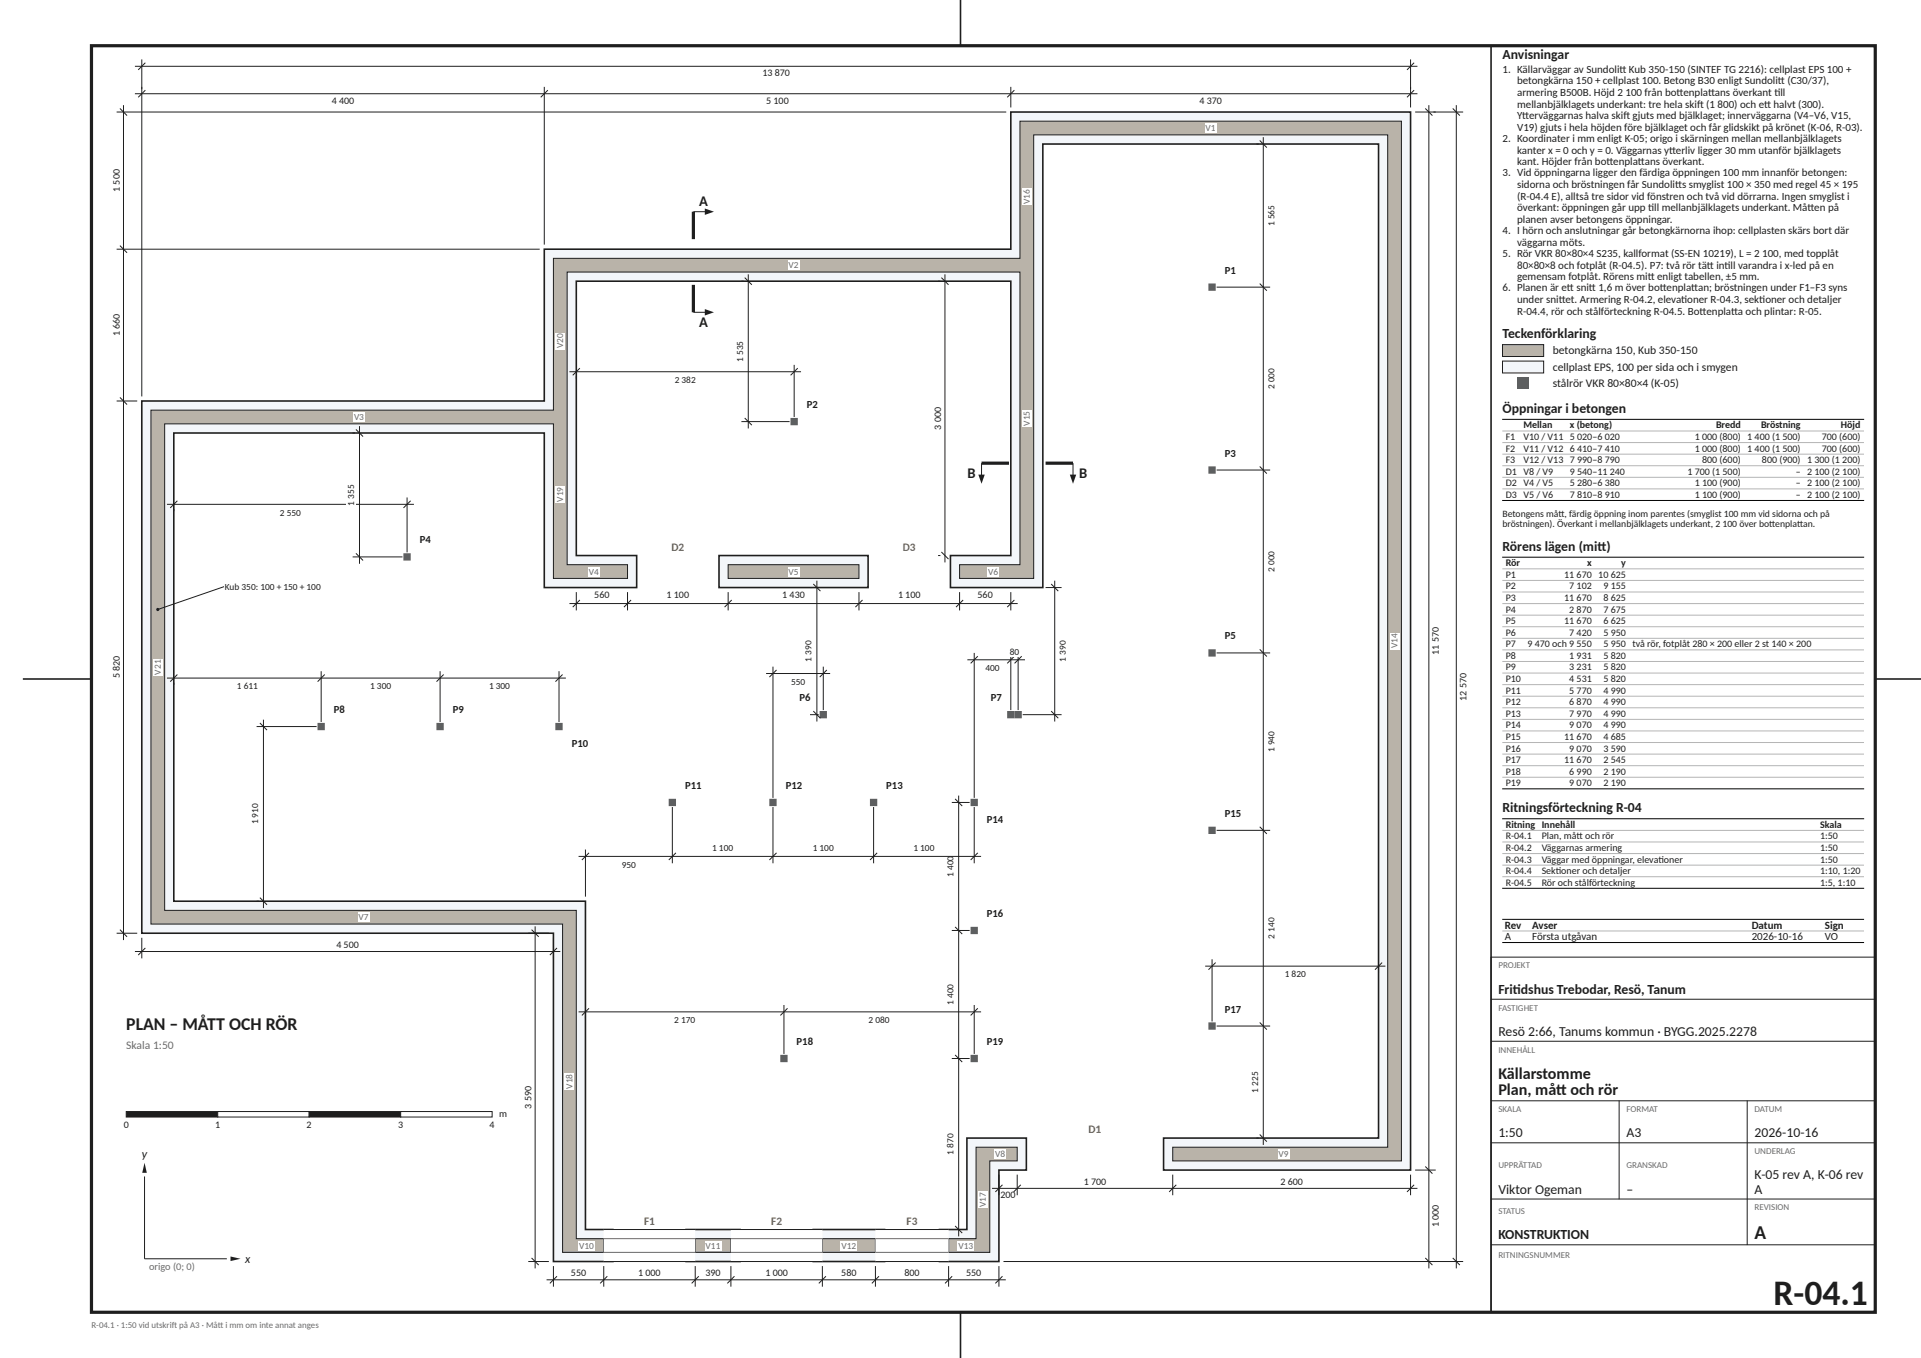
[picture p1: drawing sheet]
<svg xmlns="http://www.w3.org/2000/svg" width="420mm" height="297mm" viewBox="0 0 420 297" stroke-linecap="round" stroke-linejoin="round" font-family="sans-serif">
<defs><g id="words">
<text font-size="7.8" fill="#1e1e1e" x="387.8" y="285.4">R-04.1</text>
<text font-size="4.2" fill="#1e1e1e" x="383.6" y="271">A</text>
<text font-size="3.9" fill="#1e1e1e" x="27.6" y="225.3">PLAN – MÅTT OCH RÖR</text>
<g font-size="3.5" fill="#1e1e1e">
<text x="327.6" y="236.1">Källarstomme</text>
<text x="327.6" y="239.6">Plan, måt</text>
<text x="340.2" y="239.6">t och rör</text>
</g>
<g font-size="3.2" fill="#1e1e1e">
<text x="152.8" y="45.1">A</text>
<text x="152.8" y="71.5">A</text>
<text x="211.5" y="104.5">B</text>
<text x="235.9" y="104.5">B</text>
</g>
<g font-size="3" fill="#1e1e1e">
<text x="328.5" y="12.9">Anvisningar</text>
<text x="328.5" y="74">Teckenförklaring</text>
<text x="328.5" y="90.3">Öppningar i betongen</text>
<text x="328.5" y="120.5">Rörens lägen (mit</text>
<text x="349.3" y="120.5">t)</text>
<text x="328.5" y="177.7">Ritningsförteckning R-⁠04</text>
<text x="327.6" y="217.3">Frit</text>
<text x="330.8" y="217.3">idshus Trebodar, Resö, Tanum</text>
<text x="327.6" y="226.5">Resö 2:66, Tanums kommun · BYGG.2025.2278</text>
<text x="327.6" y="248.7">1:50</text>
<text x="355.6" y="248.7">A3</text>
<text x="383.6" y="248.7">2026-10-16</text>
<text x="383.6" y="257.9">K-05 rev A, K-06 rev</text>
<text x="327.6" y="261">Viktor Ogeman</text>
<text x="355.6" y="261">–</text>
<text x="383.6" y="261">A</text>
<text x="327.6" y="271">KONSTRUKTION</text>
</g>
<g font-size="2.6" fill="#1e1e1e">
<text x="31" y="253.3">y</text>
<text x="53.6" y="276.1">x</text>
</g>
<g font-size="2.5" fill="#1e1e1e">
<text x="339.5" y="77.5">betongkärna 150, Kub 350-⁠150</text>
<text x="339.5" y="81.1">cellplast EPS, 100 per sida och i smygen</text>
<text x="339.5" y="84.7">stålrör VKR 80×80×4 (K-⁠05)</text>
</g>
<g font-size="2.5" fill="#b5463a">
<text x="146.8" y="120.5">D2</text>
<text x="197.4" y="120.5">D3</text>
<text x="238" y="247.9">D1</text>
<text x="140.8" y="267.9">F1</text>
<text x="168.6" y="267.9">F2</text>
<text x="198.2" y="267.9">F3</text>
</g>
<text font-size="2.5" fill="#6b6b6b" x="27.6" y="229.5">Skala 1:50</text>
<g font-size="2.4" fill="#1e1e1e">
<text x="328.5" y="15.9">1. Källarväggar av Sundolit</text>
<text x="354.1" y="15.9">t Kub 350-⁠150 (SINTEF TG 2216): cellplast EPS 100 +</text>
<text x="331.7" y="18.4">betongkärna 150 + cellplast 100. Betong B30 enligt Sundolit</text>
<text x="331.7" y="21">armering B500B. Höjd 2 100 från bot</text>
<text x="331.7" y="23.5">mellanbjälklagets underkant: tre hela skif</text>
<text x="366.6" y="21">tenplat</text>
<text x="371" y="23.5">t (1 800) och et</text>
<text x="373.4" y="21">tans överkant t</text>
<text x="385.7" y="23.5">t halvt (300).</text>
<text x="387.9" y="21">ill</text>
<text x="388.7" y="18.4">t (C30/⁠37),</text>
<text x="331.7" y="26.1">Yt</text>
<text x="331.7" y="28.6">V19) gjuts i hela höjden före bjälklaget och får glidskikt på krönet (K-⁠06, R-⁠03).</text>
<text x="332.8" y="26.1">terväggarnas halva skif</text>
<text x="354.9" y="26.1">t gjuts med bjälklaget; innerväggarna (V4–</text>
<text x="395.5" y="26.1">⁠V6, V15,</text>
<text x="328.5" y="31.1">2. Koordinater i mm enligt K-⁠05; origo i skärningen mellan mellanbjälklagets</text>
<text x="331.7" y="33.6">kanter x = 0 och y = 0. Väggarnas yt</text>
<text x="364.9" y="33.6">terliv ligger 30 mm utanför bjälklagets</text>
<text x="328.5" y="38.6">3. Vid öppningarna ligger den färdiga öppningen 100 mm innanför betongen:</text>
<text x="331.7" y="36.1">kant. Höjder från bot</text>
<text x="331.7" y="41.1">sidorna och bröstningen får Sundolit</text>
<text x="351.2" y="36.1">tenplat</text>
<text x="358.1" y="36.1">tans överkant.</text>
<text x="366.2" y="41.1">ts smyglist 100 × 350 med regel 45 × 195</text>
<text x="331.7" y="43.7">(R-⁠04.4 E), alltså tre sidor vid fönstren och två vid dörrarna. Ingen smyglist i</text>
<text x="331.7" y="46.2">överkant: öppningen går upp t</text>
<text x="360.3" y="46.2">ill mellanbjälklagets underkant. Måt</text>
<text x="395.2" y="46.2">ten på</text>
<text x="328.5" y="51.2">4. I hörn och anslutningar går betongkärnorna ihop: cellplasten skärs bort där</text>
<text x="331.7" y="48.8">planen avser betongens öppningar.</text>
<text x="331.7" y="53.8">väggarna möts.</text>
<text x="328.5" y="56.2">5. Rör VKR 80×80×4 S235, kallformat (SS-⁠EN 10219), L = 2 100, med topplåt</text>
<text x="331.7" y="58.7">80×80×8 och fotplåt (R-⁠04.5). P7: två rör tät</text>
<text x="373.2" y="58.7">t int</text>
<text x="377" y="58.7">ill varandra i x-led på en</text>
<text x="328.5" y="63.7">6. Planen är et</text>
<text x="331.7" y="61.3">gemensam fotplåt. Rörens mit</text>
<text x="342.6" y="63.7">t snit</text>
<text x="347.4" y="63.7">t 1,6 m över bot</text>
<text x="360.3" y="61.3">t enligt tabellen, ±5 mm.</text>
<text x="362.9" y="63.7">tenplat</text>
<text x="369.8" y="63.7">tan; bröstningen under F1–</text>
<text x="395.7" y="63.7">⁠F3 syns</text>
<text x="331.7" y="66.3">under snit</text>
<text x="331.7" y="68.8">R-⁠04.4, rör och stålförteckning R-⁠04.5. Bot</text>
<text x="340.8" y="66.3">tet. Armering R-⁠04.2, elevat</text>
<text x="367.6" y="66.3">ioner R-⁠04.3, sekt</text>
<text x="371.6" y="68.8">tenplat</text>
<text x="378.5" y="68.8">ta och plintar: R-⁠05.</text>
<text x="384.6" y="66.3">ioner och detaljer</text>
<text x="329" y="203.1">Rev</text>
<text x="335" y="203.1">Avser</text>
<text x="383" y="203.1">Datum</text>
<text x="399" y="203.1">Sign</text>
<text x="329" y="205.6">A</text>
<text x="335" y="205.6">Första utgåvan</text>
<text x="383" y="205.6">2026-10-16</text>
<text x="399" y="205.6">VO</text>
</g>
<g font-size="2.3" fill="#1e1e1e">
<text x="267.8" y="59.8">P1</text>
<text x="176.4" y="89.3">P2</text>
<text x="267.8" y="99.8">P3</text>
<text x="91.8" y="118.8">P4</text>
<text x="267.8" y="139.8">P5</text>
<text x="73" y="155.9">P8</text>
<text x="99" y="155.9">P9</text>
<text x="174.8" y="153.3">P6</text>
<text x="216.6" y="153.3">P7</text>
<text x="125" y="163.4">P10</text>
<text x="149.8" y="172.5">P11</text>
<text x="171.8" y="172.5">P12</text>
<text x="193.8" y="172.5">P13</text>
<text x="215.8" y="180">P14</text>
<text x="267.8" y="178.6">P15</text>
<text x="215.8" y="200.5">P16</text>
<text x="267.8" y="221.4">P17</text>
<text x="174.2" y="228.5">P18</text>
<text x="215.8" y="228.5">P19</text>
</g>
<text font-size="2.3" fill="#6b6b6b" x="32.6" y="277.7">origo (0; 0)</text>
<g font-size="2.2" fill="#1e1e1e">
<text x="166.7" y="16.7">13 870</text>
<text x="72.5" y="22.7">4 400</text>
<text x="167.5" y="22.7">5 100</text>
<text x="262.2" y="22.7">4 370</text>
<text x="26.2" y="42" transform="rotate(-90 26.2 42)">1 500</text>
<text x="26.2" y="73.6" transform="rotate(-90 26.2 73.6)">1 660</text>
<text x="205.8" y="94" transform="rotate(-90 205.8 94)">3 000</text>
<text x="333.1" y="93.7">Mellan</text>
<text x="343.2" y="93.7">x (betong)</text>
<text x="375.2" y="93.7">Bredd</text>
<text x="385" y="93.7">Bröstning</text>
<text x="402.5" y="93.7">Höjd</text>
<text x="329.2" y="96.2">F1</text>
<text x="329.2" y="98.8">F2</text>
<text x="329.2" y="101.3">F3</text>
<text x="333.1" y="96.2">V10 / V11</text>
<text x="333.1" y="98.8">V11 / V12</text>
<text x="333.1" y="101.3">V12 / V13</text>
<text x="343.2" y="96.2">5 020–</text>
<text x="343.2" y="98.8">6 410–</text>
<text x="343.2" y="101.3">7 990–</text>
<text x="348.2" y="96.2">⁠6 020</text>
<text x="348.2" y="98.8">⁠7 410</text>
<text x="348.2" y="101.3">⁠8 790</text>
<text x="370.5" y="96.2">1 000 (800) 1 400 (1 500)</text>
<text x="370.5" y="98.8">1 000 (800) 1 400 (1 500)</text>
<text x="372.1" y="101.3">800 (600)</text>
<text x="385.2" y="101.3">800 (900) 1 300 (1 200)</text>
<text x="398.3" y="96.2">700 (600)</text>
<text x="398.3" y="98.8">700 (600)</text>
<text x="329.2" y="103.8">D1 V8 / V9</text>
<text x="329.2" y="106.4">D2 V4 / V5</text>
<text x="343.2" y="103.8">9 540–</text>
<text x="343.2" y="106.4">5 280–</text>
<text x="348.2" y="103.8">⁠11 240</text>
<text x="348.2" y="106.4">⁠6 380</text>
<text x="368.9" y="103.8">1 700 (1 500)</text>
<text x="370.5" y="106.4">1 100 (900)</text>
<text x="392.6" y="103.8">–</text>
<text x="392.6" y="106.4">–</text>
<text x="395.1" y="103.8">2 100 (2 100)</text>
<text x="395.1" y="106.4">2 100 (2 100)</text>
<text x="329.2" y="108.9">D3 V5 / V6</text>
<text x="343.2" y="108.9">7 810–</text>
<text x="348.2" y="108.9">⁠8 910</text>
<text x="370.5" y="108.9">1 100 (900)</text>
<text x="392.6" y="108.9">–</text>
<text x="395.1" y="108.9">2 100 (2 100)</text>
<text x="329.2" y="123.8">Rör</text>
<text x="347" y="123.8">x</text>
<text x="354.5" y="123.8">y</text>
<text x="129.9" y="130.8">560</text>
<text x="145.7" y="130.8">1 100</text>
<text x="171" y="130.8">1 430</text>
<text x="196.3" y="130.8">1 100</text>
<text x="213.7" y="130.8">560</text>
<text x="329.2" y="126.4">P1</text>
<text x="329.2" y="128.9">P2</text>
<text x="329.2" y="131.4">P3</text>
<text x="342" y="126.4">11 670</text>
<text x="342" y="131.4">11 670</text>
<text x="343.1" y="128.9">7 102</text>
<text x="349.4" y="126.4">10 625</text>
<text x="350.6" y="128.9">9 155</text>
<text x="350.6" y="131.4">8 625</text>
<text x="329.2" y="134">P4</text>
<text x="329.2" y="136.5">P5</text>
<text x="342" y="136.5">11 670</text>
<text x="343.1" y="134">2 870</text>
<text x="350.6" y="134">7 675</text>
<text x="350.6" y="136.5">6 625</text>
<text x="314.6" y="143.2" transform="rotate(-90 314.6 143.2)">11 570</text>
<text x="329.2" y="139">P6</text>
<text x="329.2" y="141.6">P7</text>
<text x="334" y="141.6">9 470 och 9 550</text>
<text x="343.1" y="139">7 420</text>
<text x="350.6" y="139">5 950</text>
<text x="350.6" y="141.6">5 950 två rör, fotplåt 280 × 200 eller 2 st 140 × 200</text>
<text x="26.2" y="148.4" transform="rotate(-90 26.2 148.4)">5 820</text>
<text x="329.2" y="144.1">P8</text>
<text x="329.2" y="146.6">P9</text>
<text x="329.2" y="149.2">P10</text>
<text x="343.1" y="144.1">1 931</text>
<text x="343.1" y="146.6">3 231</text>
<text x="343.1" y="149.2">4 531</text>
<text x="350.6" y="144.1">5 820</text>
<text x="350.6" y="146.6">5 820</text>
<text x="350.6" y="149.2">5 820</text>
<text x="320.6" y="153.2" transform="rotate(-90 320.6 153.2)">12 570</text>
<text x="329.2" y="151.7">P11</text>
<text x="329.2" y="154.2">P12</text>
<text x="343.1" y="151.7">5 770</text>
<text x="343.1" y="154.2">6 870</text>
<text x="350.6" y="151.7">4 990</text>
<text x="350.6" y="154.2">4 990</text>
<text x="329.2" y="156.8">P13</text>
<text x="329.2" y="159.3">P14</text>
<text x="329.2" y="161.8">P15</text>
<text x="342" y="161.8">11 670</text>
<text x="343.1" y="156.8">7 970</text>
<text x="343.1" y="159.3">9 070</text>
<text x="350.6" y="156.8">4 990</text>
<text x="350.6" y="159.3">4 990</text>
<text x="350.6" y="161.8">4 685</text>
<text x="329.2" y="164.4">P16</text>
<text x="329.2" y="166.9">P17</text>
<text x="342" y="166.9">11 670</text>
<text x="343.1" y="164.4">9 070</text>
<text x="350.6" y="164.4">3 590</text>
<text x="350.6" y="166.9">2 545</text>
<text x="329.2" y="169.4">P18</text>
<text x="329.2" y="172">P19</text>
<text x="343.1" y="169.4">6 990</text>
<text x="343.1" y="172">9 070</text>
<text x="350.6" y="169.4">2 190</text>
<text x="350.6" y="172">2 190</text>
<text x="329.2" y="181">Ritning Innehåll</text>
<text x="329.2" y="183.6">R-⁠04.1</text>
<text x="337.1" y="183.6">Plan, måt</text>
<text x="344.7" y="183.6">t och rör</text>
<text x="397.9" y="181">Skala</text>
<text x="397.9" y="183.6">1:50</text>
<text x="329.2" y="186.1">R-⁠04.2</text>
<text x="329.2" y="188.6">R-⁠04.3</text>
<text x="329.2" y="191.2">R-⁠04.4</text>
<text x="337.1" y="186.1">Väggarnas armering</text>
<text x="337.1" y="188.6">Väggar med öppningar, elevat</text>
<text x="337.1" y="191.2">Sekt</text>
<text x="340.1" y="191.2">ioner och detaljer</text>
<text x="362.6" y="188.6">ioner</text>
<text x="397.9" y="186.1">1:50</text>
<text x="397.9" y="188.6">1:50</text>
<text x="397.9" y="191.2">1:10, 1:20</text>
<text x="329.2" y="193.7">R-⁠04.5</text>
<text x="337.1" y="193.7">Rör och stålförteckning</text>
<text x="397.9" y="193.7">1:5, 1:10</text>
<text x="73.5" y="207.3">4 500</text>
<text x="109.1" y="244.4">m</text>
<text x="116.2" y="242.5" transform="rotate(-90 116.2 242.5)">3 590</text>
<text x="27" y="246.7">0</text>
<text x="47" y="246.7">1</text>
<text x="67" y="246.7">2</text>
<text x="87" y="246.7">3</text>
<text x="107" y="246.7">4</text>
<text x="218.7" y="262.1">200</text>
<text x="236.9" y="259.1">1 700</text>
<text x="279.9" y="259.1">2 600</text>
<text x="314.6" y="268.4" transform="rotate(-90 314.6 268.4)">1 000</text>
<text x="124.8" y="279.1">550</text>
<text x="139.5" y="279.1">1 000</text>
<text x="154.2" y="279.1">390</text>
<text x="167.3" y="279.1">1 000</text>
<text x="183.9" y="279.1">580</text>
<text x="197.7" y="279.1">800</text>
<text x="211.2" y="279.1">550</text>
</g>
<g font-size="2.1" fill="#1e1e1e">
<text x="328.5" y="113.1">Betongens måt</text>
<text x="340.7" y="113.1">t, färdig öppning inom parentes (smyglist 100 mm vid sidorna och på</text>
<text x="328.5" y="115.3">bröstningen). Överkant i mellanbjälklagets underkant, 2 100 över bot</text>
<text x="386.8" y="115.3">tenplat</text>
<text x="392.9" y="115.3">tan.</text>
</g>
<g font-size="2" fill="#6b6b6b">
<text x="263.6" y="28.7">V1</text>
<text x="225.2" y="44.6" transform="rotate(-90 225.2 44.6)">V16</text>
<text x="172.4" y="58.7">V2</text>
<text x="123.2" y="76.2" transform="rotate(-90 123.2 76.2)">V20</text>
<text x="77.4" y="91.9">V3</text>
<text x="225.2" y="93.1" transform="rotate(-90 225.2 93.1)">V15</text>
<text x="123.2" y="109.7" transform="rotate(-90 123.2 109.7)">V19</text>
<text x="128.8" y="125.7">V4</text>
<text x="172.4" y="125.7">V5</text>
<text x="216.1" y="125.7">V6</text>
<text x="305.6" y="141.8" transform="rotate(-90 305.6 141.8)">V14</text>
<text x="35.2" y="147.5" transform="rotate(-90 35.2 147.5)">V21</text>
<text x="78.4" y="201.3">V7</text>
<text x="327.6" y="211.8">PROJEKT</text>
<text x="327.6" y="221">FASTIGHET</text>
<text x="327.6" y="230.2">INNEHÅLL</text>
<text x="125.2" y="238.1" transform="rotate(-90 125.2 238.1)">V18</text>
<text x="327.6" y="243.2">SKALA</text>
<text x="355.6" y="243.2">FORMAT</text>
<text x="383.6" y="243.2">DATUM</text>
<text x="217.6" y="253.1">V8</text>
<text x="279.6" y="253.1">V9</text>
<text x="327.6" y="255.5">UPPRÄTTAD</text>
<text x="355.6" y="255.5">GRANSKAD</text>
<text x="383.6" y="252.4">UNDERLAG</text>
<text x="215.6" y="264" transform="rotate(-90 215.6 264)">V17</text>
<text x="327.6" y="265.5">STATUS</text>
<text x="383.6" y="264.7">REVISION</text>
<text x="126.6" y="273.1">V10</text>
<text x="154.3" y="273.1">V11</text>
<text x="184" y="273.1">V12</text>
<text x="209.5" y="273.1">V13</text>
<text x="327.6" y="275.1">RITNINGSNUMMER</text>
</g>
<g font-size="2" fill="#1e1e1e">
<text x="278.7" y="49.5" transform="rotate(-90 278.7 49.5)">1 565</text>
<text x="147.5" y="83.8">2 382</text>
<text x="162.4" y="79.2" transform="rotate(-90 162.4 79.2)">1 535</text>
<text x="278.7" y="85.1" transform="rotate(-90 278.7 85.1)">2 000</text>
<text x="61.2" y="112.8">2 550</text>
<text x="77.4" y="110.6" transform="rotate(-90 77.4 110.6)">1 355</text>
<text x="278.7" y="125.1" transform="rotate(-90 278.7 125.1)">2 000</text>
<text x="49.2" y="129">Kub 350: 100 + 150 + 100</text>
<text x="220.8" y="143.1">80</text>
<text x="172.9" y="149.8">550</text>
<text x="177.4" y="144.7" transform="rotate(-90 177.4 144.7)">1 390</text>
<text x="215.4" y="146.8">400</text>
<text x="233.1" y="144.7" transform="rotate(-90 233.1 144.7)">1 390</text>
<text x="51.8" y="150.8">1 611</text>
<text x="80.9" y="150.8">1 300</text>
<text x="106.9" y="150.8">1 300</text>
<text x="278.7" y="164.5" transform="rotate(-90 278.7 164.5)">1 940</text>
<text x="56.4" y="180.3" transform="rotate(-90 56.4 180.3)">1 910</text>
<text x="135.9" y="189.8">950</text>
<text x="155.7" y="186.1">1 100</text>
<text x="177.7" y="186.1">1 100</text>
<text x="199.7" y="186.1">1 100</text>
<text x="208.4" y="191.8" transform="rotate(-90 208.4 191.8)">1 400</text>
<text x="278.7" y="205.3" transform="rotate(-90 278.7 205.3)">2 140</text>
<text x="280.9" y="213.8">1 820</text>
<text x="208.4" y="219.8" transform="rotate(-90 208.4 219.8)">1 400</text>
<text x="147.4" y="223.8">2 170</text>
<text x="189.9" y="223.8">2 080</text>
<text x="275" y="239" transform="rotate(-90 275 239)">1 225</text>
<text x="208.4" y="252.5" transform="rotate(-90 208.4 252.5)">1 870</text>
</g>
<g font-size="1.9" fill="#6b6b6b">
<text x="20" y="290.4">R-04.1 · 1:50 vid utskrif</text>
<text x="37.6" y="290.4">t på A3 · Måt</text>
<text x="47.6" y="290.4">t i mm om inte annat anges</text>
</g>
</g></defs>
<path d="M20 10h390v277h-390z" fill="none" stroke="#1e1e1e" stroke-width=".7" stroke-linecap="butt"/>
<path d="M210 0v10M326 10v277M5 148.5h15M410 148.5h10M210 287v10" fill="none" stroke="#1e1e1e" stroke-width=".35"/>
<g fill="#f3f6fa" stroke="#1e1e1e" stroke-width=".35">
<path d="M31 87.7h88v-33.2h102v-30h87.4v231.4h-54v-7h47v-217.4h-73.4v97h-20.2v-7h13.2v-60h-95v60h13.2v7h-20.2v-33.8h-81v102.4h90v71.8h6v7h-13v-71.8h-90z"/>
<path d="M150 268.9h11.8v7h-11.8z"/>
<path d="M157.2 121.5h32.6v7h-32.6z"/>
<path d="M177.8 268.9h15.6v7h-15.6z"/>
<path d="M211.4 248.9h13v7h-6v20h-13v-7h6z"/>
</g>
<g fill="#b9b3a9" stroke="#1e1e1e" stroke-width=".22">
<path d="M33 89.7h88v-33.2h102v-30h83.4v227.4h-50v-3h47v-221.4h-77.4v97h-16.2v-3h13.2v-64h-99v64h13.2v3h-16.2v-33.8h-85v106.4h90v71.8h6v3h-9v-71.8h-90z"/>
<path d="M152 270.9h7.8v3h-7.8z"/>
<path d="M159.2 123.5h28.6v3h-28.6z"/>
<path d="M179.8 270.9h11.6v3h-11.6z"/>
<path d="M213.4 250.9h9v3h-6v20h-9v-3h6z"/>
</g>
<path d="M132 268.9h20v7h-20z" fill="#fff"/>
<path d="M132 275.9h20M132 268.9h20" fill="none" stroke="#1e1e1e" stroke-width=".22"/>
<path d="M132 273.9h20M132 270.9h20" fill="none" stroke="#6b6b6b" stroke-width=".22"/>
<path d="M159.8 268.9h20v7h-20z" fill="#fff"/>
<path d="M159.8 275.9h20M159.8 268.9h20" fill="none" stroke="#1e1e1e" stroke-width=".22"/>
<path d="M159.8 273.9h20M159.8 270.9h20" fill="none" stroke="#6b6b6b" stroke-width=".22"/>
<path d="M191.4 268.9h16v7h-16z" fill="#fff"/>
<path d="M191.4 275.9h16M191.4 268.9h16" fill="none" stroke="#1e1e1e" stroke-width=".22"/>
<path d="M191.4 273.9h16M191.4 270.9h16" fill="none" stroke="#6b6b6b" stroke-width=".22"/>
<g fill="#fff">
<path d="M263.4 27h2.6v2h-2.6z"/>
<path d="M172.2 57h2.6v2h-2.6z"/>
<path d="M77.2 90.2h2.6v2h-2.6z"/>
<path d="M128.6 124h2.5v2h-2.5z"/>
<path d="M172.2 124h2.6v2h-2.6z"/>
<path d="M215.9 124h2.5v2h-2.5z"/>
<path d="M78.2 199.6h2.6v2h-2.6z"/>
<path d="M217.4 251.4h2.5v2h-2.5z"/>
<path d="M279.4 251.4h2.5v2h-2.5z"/>
<path d="M126.5 271.4h3.5v2h-3.5z"/>
<path d="M154.1 271.4h3.6v2h-3.6z"/>
<path d="M183.8 271.4h3.6v2h-3.6z"/>
<path d="M209.4 271.4h3.5v2h-3.5z"/>
<path d="M303.9 138.4h2v3.6h-2z"/>
<path d="M223.5 89.7h2v3.6h-2z"/>
<path d="M223.5 41.2h2v3.6h-2z"/>
<path d="M213.9 260.6h2v3.6h-2z"/>
<path d="M123.5 234.7h2v3.6h-2z"/>
<path d="M121.5 106.3h2v3.6h-2z"/>
<path d="M121.5 72.8h2v3.6h-2z"/>
<path d="M33.5 144.1h2v3.6h-2z"/>
</g>
<g fill="#5a5f66">
<path d="M264.2 62h1.6v1.6h-1.6z"/>
<path d="M172.8 91.4h1.6v1.6h-1.6z"/>
<path d="M264.2 102h1.6v1.6h-1.6z"/>
<path d="M88.2 121h1.6v1.6h-1.6z"/>
<path d="M264.2 142h1.6v1.6h-1.6z"/>
<path d="M179.2 155.5h1.6v1.6h-1.6z"/>
<path d="M220.2 155.5h1.6v1.6h-1.6z"/>
<path d="M221.8 155.5h1.6v1.6h-1.6z"/>
<path d="M69.4 158.1h1.6v1.6h-1.6z"/>
<path d="M95.4 158.1h1.6v1.6h-1.6z"/>
<path d="M121.4 158.1h1.6v1.6h-1.6z"/>
<path d="M146.2 174.7h1.6v1.6h-1.6z"/>
<path d="M168.2 174.7h1.6v1.6h-1.6z"/>
<path d="M190.2 174.7h1.6v1.6h-1.6z"/>
<path d="M212.2 174.7h1.6v1.6h-1.6z"/>
<path d="M264.2 180.8h1.6v1.6h-1.6z"/>
<path d="M212.2 202.7h1.6v1.6h-1.6z"/>
<path d="M264.2 223.6h1.6v1.6h-1.6z"/>
<path d="M170.6 230.7h1.6v1.6h-1.6z"/>
<path d="M212.2 230.7h1.6v1.6h-1.6z"/>
</g>
<g fill="#fff">
<path d="M267.6 58h2.8v2.2h-2.8z"/>
<path d="M176.2 87.4h2.8v2.2h-2.8z"/>
<path d="M267.6 98h2.8v2.2h-2.8z"/>
<path d="M91.6 117h2.8v2.2h-2.8z"/>
<path d="M267.6 138h2.8v2.2h-2.8z"/>
<path d="M174.6 151.5h2.8v2.2h-2.8z"/>
<path d="M216.4 151.5h2.8v2.2h-2.8z"/>
<path d="M72.8 154.1h2.8v2.2h-2.8z"/>
<path d="M98.8 154.1h2.8v2.2h-2.8z"/>
<path d="M124.8 161.5h4v2.2h-4z"/>
<path d="M149.6 170.7h4v2.2h-4z"/>
<path d="M171.6 170.7h4v2.2h-4z"/>
<path d="M193.6 170.7h4v2.2h-4z"/>
<path d="M215.6 178.1h4v2.2h-4z"/>
<path d="M267.6 176.8h4v2.2h-4z"/>
<path d="M215.6 198.7h4v2.2h-4z"/>
<path d="M267.6 219.6h4v2.2h-4z"/>
<path d="M174 226.7h4v2.2h-4z"/>
<path d="M215.6 226.7h4v2.2h-4z"/>
<path d="M140.6 265.9h2.8v2.4h-2.8z"/>
<path d="M168.4 265.9h2.8v2.4h-2.8z"/>
<path d="M198 265.9h2.8v2.4h-2.8z"/>
<path d="M237.8 245.9h3.2v2.4h-3.2z"/>
<path d="M146.6 118.5h3.2v2.4h-3.2z"/>
<path d="M197.2 118.5h3.2v2.4h-3.2z"/>
</g>
<g fill="none" stroke="#1e1e1e" stroke-width=".22">
<path d="M29.5 14.5h280.4M31 13v73.7M31.8 19.7l-1.6 1.6M31.8 13.7l-1.6 1.6M119 19v34.5M119.8 19.7l-1.6 1.6M221 19v4.5M221.8 19.7l-1.6 1.6M308.4 13v10.5M309.2 19.7l-1.6 1.6M309.2 13.7l-1.6 1.6M25.5 24.5h194.5"/>
<path d="M26.2 23.7l1.6 1.6M27 23v182.6M29.5 20.5h280.4M309.4 24.5h10.5M311.6 23.7l1.6 1.6M312.4 23v254.4M317.6 23.7l1.6 1.6M318.4 23v254.4M25.5 54.5h92.5M26.2 53.7l1.6 1.6M25.5 87.7h4.5M26.2 86.9l1.6 1.6"/>
<path d="M124.5 132h98M126 129.5v4M126.8 131.2l-1.6 1.6M137.2 129.5v4M138 131.2l-1.6 1.6M159.2 129.5v4M160 131.2l-1.6 1.6M187.8 129.5v4M188.6 131.2l-1.6 1.6M209.8 129.5v4M210.6 131.2l-1.6 1.6M221 129.5v4"/>
<path d="M221.8 131.2l-1.6 1.6M25.5 204.1h4.5M26.2 203.3l1.6 1.6M29.5 208.1h93M31 205.1v4.5M31.8 207.3l-1.6 1.6M115.5 204.1h4.5M116.2 203.3l1.6 1.6M117 202.6v74.8M121 205.1v4.5M121.8 207.3l-1.6 1.6M216.9 259.9h93"/>
<path d="M218.4 256.9v4.5M219.2 259.1l-1.6 1.6M222.4 256.9v4.5M223.2 259.1l-1.6 1.6M256.4 256.9v4.5M257.2 259.1l-1.6 1.6M308.4 256.9v4.5M309.2 259.1l-1.6 1.6M309.4 255.9h4.5M311.6 255.1l1.6 1.6M115.5 275.9h4.5M116.2 275.1l1.6 1.6"/>
<path d="M119.5 279.9h100.4M121 276.9v4.5M121.8 279.1l-1.6 1.6M132 276.9v4.5M132.8 279.1l-1.6 1.6M152 276.9v4.5M152.8 279.1l-1.6 1.6M159.8 276.9v4.5M160.6 279.1l-1.6 1.6M179.8 276.9v4.5M180.6 279.1l-1.6 1.6M191.4 276.9v4.5"/>
<path d="M192.2 279.1l-1.6 1.6M207.4 276.9v4.5M208.2 279.1l-1.6 1.6M218.4 276.9v4.5M219.2 279.1l-1.6 1.6M219.4 275.9h100.5M311.6 275.1l1.6 1.6M317.6 275.1l1.6 1.6"/>
</g>
<g fill="#fff">
<path d="M129.8 129.1h3.6v2.1h-3.6z"/>
<path d="M145.6 129.1h5.2v2.1h-5.2z"/>
<path d="M170.9 129.1h5.2v2.1h-5.2z"/>
<path d="M196.2 129.1h5.2v2.1h-5.2z"/>
<path d="M213.6 129.1h3.6v2.1h-3.6z"/>
</g>
<path d="M206.6 60v63M205.1 61.5h.5M205.8 60.7l1.6 1.6M205.1 121.5h.5M205.8 120.7l1.6 1.6" fill="none" stroke="#1e1e1e" stroke-width=".22"/>
<circle cx="34.5" cy="133.3" r=".35" fill="#1e1e1e"/>
<path d="M49 128.3l-14.5 5" fill="none" stroke="#1e1e1e" stroke-width=".22"/>
<path d="M49 127.3h21.3v2h-21.3z" fill="#fff"/>
<g fill="none" stroke="#1e1e1e" stroke-width=".22">
<path d="M274.7 31.5h.5M275.4 30.7l1.6 1.6M276.2 30v220.4M266 62.8h11.7M275.4 62l1.6 1.6M266 102.8h11.7M275.4 102l1.6 1.6M266 142.8h11.7M275.4 142l1.6 1.6M266 181.6h11.7M275.4 180.8l1.6 1.6M266 224.4h11.7"/>
<path d="M275.4 223.6l1.6 1.6M274.7 248.9h.5M275.4 248.1l1.6 1.6"/>
</g>
<g fill="#fff">
<path d="M273.4 234.2h2v4.9h-2z"/>
<path d="M277 200.5h2v5h-2z"/>
<path d="M277 159.7h2v5h-2z"/>
<path d="M277 120.3h2v5h-2z"/>
<path d="M277 80.3h2v5h-2z"/>
<path d="M277 44.7h2v4.9h-2z"/>
</g>
<path d="M263.5 211.3h39.4M265 209.8v13.6M265.8 210.5l-1.6 1.6M301.4 212.3v.5M302.2 210.5l-1.6 1.6" fill="none" stroke="#1e1e1e" stroke-width=".22"/>
<path d="M280.7 212.1h5v2h-5z" fill="#fff"/>
<path d="M208.1 175.5h3.9M208.8 174.7l1.6 1.6M209.6 174v96.4M208.1 203.5h3.9M208.8 202.7l1.6 1.6M208.1 231.5h3.9M208.8 230.7l1.6 1.6M208.1 268.9h.5M208.8 268.1l1.6 1.6" fill="none" stroke="#1e1e1e" stroke-width=".22"/>
<g fill="#fff">
<path d="M206.8 247.7h2v5h-2z"/>
<path d="M206.8 215h2v5h-2z"/>
<path d="M206.8 187h2v5h-2z"/>
</g>
<path d="M147 176.5v12.3M169 176.5v12.3M191 176.5v12.3M213 176.5v12.3M126.5 187.3h88M128 185.8v10.3M128.8 186.5l-1.6 1.6M147.8 186.5l-1.6 1.6M169.8 186.5l-1.6 1.6M191.8 186.5l-1.6 1.6M213.8 186.5l-1.6 1.6" fill="none" stroke="#1e1e1e" stroke-width=".22"/>
<g fill="#fff">
<path d="M135.8 188.1h3.4v2h-3.4z"/>
<path d="M155.5 184.5h5v2h-5z"/>
<path d="M177.5 184.5h5v2h-5z"/>
<path d="M199.5 184.5h5v2h-5z"/>
</g>
<path d="M171.4 219.8v10.7M213 219.8v10.7M126.5 221.3h88M128 222.3v.5M128.8 220.5l-1.6 1.6M172.2 220.5l-1.6 1.6M213.8 220.5l-1.6 1.6" fill="none" stroke="#1e1e1e" stroke-width=".22"/>
<g fill="#fff">
<path d="M147.2 222.1h5v2h-5z"/>
<path d="M189.7 222.1h5v2h-5z"/>
</g>
<path d="M36.5 148.3h87.2M38 149.3v.5M38.8 147.5l-1.6 1.6M70.2 146.8v11.1M71 147.5l-1.6 1.6M96.2 146.8v11.1M97 147.5l-1.6 1.6M122.2 146.8v11.1M123 147.5l-1.6 1.6" fill="none" stroke="#1e1e1e" stroke-width=".22"/>
<g fill="#fff">
<path d="M51.6 149.1h5v2h-5z"/>
<path d="M80.7 149.1h5v2h-5z"/>
<path d="M106.7 149.1h5v2h-5z"/>
</g>
<path d="M56.1 158.9h13.1M56.8 158.1l1.6 1.6M57.6 157.4v41.2M56.1 197.1h.5M56.8 196.3l1.6 1.6" fill="none" stroke="#1e1e1e" stroke-width=".22"/>
<path d="M54.8 175.5h2v5h-2z" fill="#fff"/>
<path d="M36.5 110.3h54M38 111.3v.5M38.8 109.5l-1.6 1.6M89 108.8v12M89.8 109.5l-1.6 1.6" fill="none" stroke="#1e1e1e" stroke-width=".22"/>
<path d="M61 111.1h5v2h-5z" fill="#fff"/>
<path d="M77.1 94.7h.5M77.8 93.9l1.6 1.6M78.6 93.2v30.1M77.1 121.8h10.9M77.8 121l1.6 1.6" fill="none" stroke="#1e1e1e" stroke-width=".22"/>
<path d="M75.8 105.8h2v4.9h-2z" fill="#fff"/>
<path d="M167.5 147.3h14M169 145.8v28.7M169.8 146.5l-1.6 1.6M180 145.8v9.5M180.8 146.5l-1.6 1.6" fill="none" stroke="#1e1e1e" stroke-width=".22"/>
<path d="M172.8 148.1h3.4v2h-3.4z" fill="#fff"/>
<path d="M177.1 128.5h.5M177.8 127.7l1.6 1.6M178.6 127v30.8M177.1 156.3h1.9M177.8 155.5l1.6 1.6" fill="none" stroke="#1e1e1e" stroke-width=".22"/>
<path d="M175.8 139.9h2v5h-2z" fill="#fff"/>
<path d="M211.5 144.3h12.6M213 142.8v31.7M213.8 143.5l-1.6 1.6M221 142.8v12.5M221.8 143.5l-1.6 1.6M222.6 142.8v12.5M223.4 143.5l-1.6 1.6" fill="none" stroke="#1e1e1e" stroke-width=".22"/>
<g fill="#fff">
<path d="M215.3 145.1h3.4v2h-3.4z"/>
<path d="M220.6 141.5h2.4v2h-2.4z"/>
</g>
<path d="M228.6 128.5h3.5M229.8 127.7l1.6 1.6M230.6 127v30.8M223.6 156.3h8.5M229.8 155.5l1.6 1.6" fill="none" stroke="#1e1e1e" stroke-width=".22"/>
<path d="M231.4 139.9h2v5h-2z" fill="#fff"/>
<path d="M173.6 79.8v11.4M124.5 81.3h50.6M126 82.3v.5M126.8 80.5l-1.6 1.6M174.4 80.5l-1.5 1.6" fill="none" stroke="#1e1e1e" stroke-width=".22"/>
<path d="M147.3 82.1h5v2h-5z" fill="#fff"/>
<path d="M163.6 60v33.7M162.1 61.5h.5M162.8 60.7l1.6 1.6M162.1 92.2h10.5M162.8 91.4l1.6 1.6" fill="none" stroke="#1e1e1e" stroke-width=".22"/>
<path d="M160.8 74.4h2v4.9h-2z" fill="#fff"/>
<path d="M151.6 62.3v6" fill="none" stroke="#1e1e1e" stroke-width=".7" stroke-linecap="butt"/>
<path d="M151.6 68.3h2.7" fill="none" stroke="#1e1e1e" stroke-width=".22"/>
<path d="M154.1 67.6l2 .7-2 .7z" fill="#1e1e1e"/>
<path d="M151.6 46.3v6" fill="none" stroke="#1e1e1e" stroke-width=".7" stroke-linecap="butt"/>
<path d="M151.6 46.3h2.7" fill="none" stroke="#1e1e1e" stroke-width=".22"/>
<path d="M154.1 45.6l2 .7-2 .7z" fill="#1e1e1e"/>
<path d="M214.6 101.3h6" fill="none" stroke="#1e1e1e" stroke-width=".7" stroke-linecap="butt"/>
<path d="M214.6 101.3v2.7" fill="none" stroke="#1e1e1e" stroke-width=".22"/>
<path d="M213.9 103.8h1.4l-.7 2z" fill="#1e1e1e"/>
<path d="M228.6 101.3h6" fill="none" stroke="#1e1e1e" stroke-width=".7" stroke-linecap="butt"/>
<path d="M234.6 101.3v2.7" fill="none" stroke="#1e1e1e" stroke-width=".22"/>
<path d="M233.9 103.8h1.4l-.7 2z" fill="#1e1e1e"/>
<path d="M31.6 275.3h18" fill="none" stroke="#1e1e1e" stroke-width=".22"/>
<path d="M50.4 274.8l2.2 .5-2.2 .5z" fill="#1e1e1e"/>
<path d="M31.6 257.3v18" fill="none" stroke="#1e1e1e" stroke-width=".22"/>
<path d="M31.6 254.3l.5 2.2h-1z" fill="#1e1e1e"/>
<path d="M27.6 243.1h20v1.2h-20z" fill="#1e1e1e" stroke="#1e1e1e" stroke-width=".22"/>
<path d="M47.6 243.1h20v1.2h-20z" fill="#fff" stroke="#1e1e1e" stroke-width=".22"/>
<path d="M67.6 243.1h20v1.2h-20z" fill="#1e1e1e" stroke="#1e1e1e" stroke-width=".22"/>
<path d="M87.6 243.1h20v1.2h-20z" fill="#fff" stroke="#1e1e1e" stroke-width=".22"/>
<path d="M328.5 75.4h9v2.6h-9z" fill="#b9b3a9" stroke="#1e1e1e" stroke-width=".22"/>
<path d="M328.5 79h9v2.6h-9z" fill="#f3f6fa" stroke="#1e1e1e" stroke-width=".22"/>
<path d="M331.7 82.6h2.6v2.6h-2.6z" fill="#5a5f66"/>
<g fill="none" stroke="#b4b4b4" stroke-width=".22">
<path d="M328.5 94.3h79M328.5 96.8h79M328.5 99.3h79M328.5 101.9h79M328.5 104.4h79M328.5 106.9h79M328.5 124.4h79M328.5 126.9h79M328.5 129.5h79M328.5 132h79M328.5 134.5h79M328.5 137.1h79"/>
<path d="M328.5 139.6h79M328.5 142.1h79M328.5 144.7h79M328.5 147.2h79M328.5 149.7h79M328.5 152.3h79M328.5 154.8h79M328.5 157.3h79M328.5 159.9h79M328.5 162.4h79M328.5 164.9h79M328.5 167.5h79"/>
<path d="M328.5 170h79M328.5 181.6h79M328.5 184.1h79M328.5 186.7h79M328.5 189.2h79M328.5 191.7h79M328.5 203.6h79"/>
</g>
<path d="M328.4 91.7h79.2M328.4 109.5h79.2M328.4 121.9h79.2M328.4 172.5h79.2M328.4 179.1h79.2M328.4 194.3h79.2M328.4 201.1h79.2M328.4 206.1h79.2" fill="none" stroke="#000" stroke-width=".22"/>
<path d="M325.9 209.3h84.2M325.9 218.5h84.2M326 209.3v77.8M410 209.3v77.8M325.9 227.7h84.2M325.9 240.8h84.2M325.9 249.9h84.2M354 240.7v21.6M382 240.7v31.6M325.9 262.2h84.2M325.9 272.2h84.2M325.9 287h84.2" fill="none" stroke="#1e1e1e" stroke-width=".22"/>
<use href="#words"/>
</svg>
